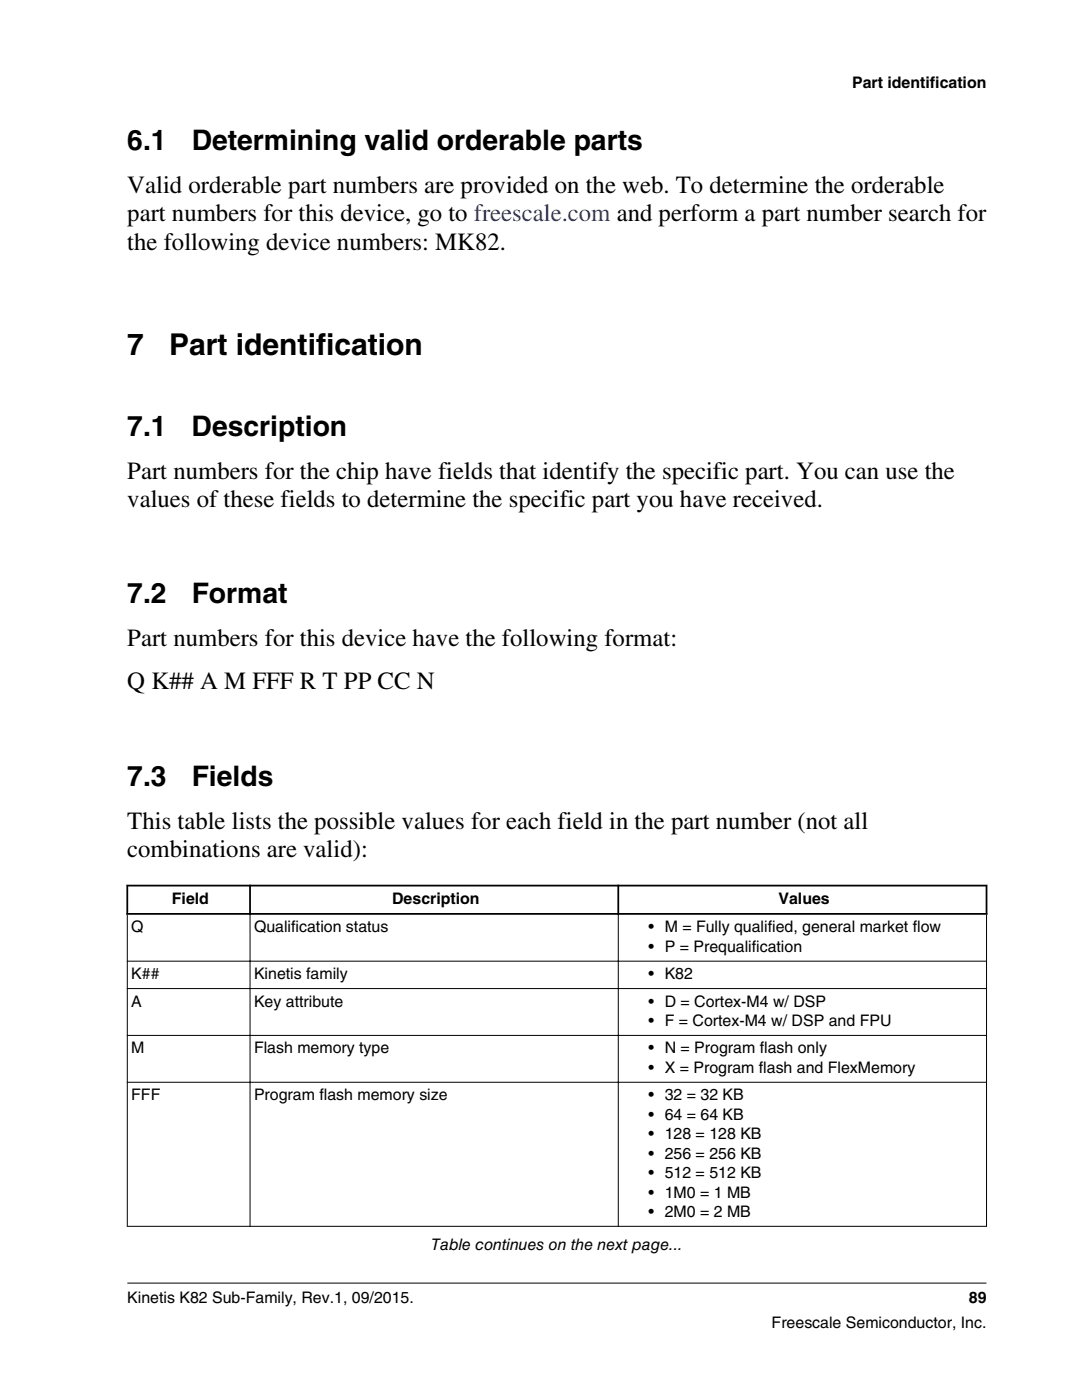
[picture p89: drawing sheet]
<svg xmlns="http://www.w3.org/2000/svg" width="216mm" height="279mm" viewBox="0 0 216 279" stroke-linecap="round" stroke-linejoin="round" font-family="sans-serif">
<defs><g id="words">
<g font-size="6">
<text x="25.4" y="70.8">7</text>
<text x="33.7" y="70.8">Part identification</text>
</g>
<g font-size="5.6">
<text x="25.4" y="29.9">6.1</text>
<text x="38.2" y="29.9">Determining valid orderable parts</text>
<text x="25.4" y="86.9">7.1</text>
<text x="38.2" y="86.9">Description</text>
<text x="25.4" y="120.4">7.2</text>
<text x="38.2" y="120.4">Format</text>
<text x="25.4" y="156.8">7.3</text>
<text x="38.2" y="156.8">Fields</text>
</g>
<g font-size="4.9">
<text x="25.4" y="38.5">Valid orderable part numbers are provided on the web. To determine the orderable</text>
<text x="25.4" y="44.2">part numbers for this device, go to freescale.com and perform a part number search for</text>
<text x="25.4" y="49.8">the following device numbers: MK82.</text>
<text x="25.4" y="95.5">Part numbers for the chip have fields that identify the specific part. You can use the</text>
<text x="25.4" y="101.2">values of these fields to determine the specific part you have received.</text>
<text x="25.4" y="129">Part numbers for this device have the following format:</text>
<text x="25.4" y="137.6">Q K## A M FFF R T PP CC N</text>
<text x="25.4" y="165.4">This table lists the possible values for each field in the part number (not all</text>
<text x="25.4" y="171">combinations are valid):</text>
</g>
<g font-size="3.2">
<text x="170" y="17.5">Part identification</text>
<text x="34.3" y="180.4">Field</text>
<text x="78.3" y="180.4">Description</text>
<text x="155.3" y="180.4">Values</text>
<text x="26.2" y="186.1">Q</text>
<text x="50.7" y="186.1">Qualification status</text>
<text x="129.4" y="190">• P = Prequalification</text>
<text x="129.4" y="186.1">• M = Fully qualified, general market flow</text>
<text x="26.2" y="195.4">K##</text>
<text x="50.7" y="195.4">Kinetis family</text>
<text x="129.4" y="195.4">• K82</text>
<text x="26.2" y="200.9">A</text>
<text x="50.7" y="200.9">Key attribute</text>
<text x="129.4" y="200.9">• D = Cortex-M4 w/ DSP</text>
<text x="129.4" y="204.8">• F = Cortex-M4 w/ DSP and FPU</text>
<text x="26.2" y="210.2">M</text>
<text x="50.7" y="210.2">Flash memory type</text>
<text x="129.4" y="210.2">• N = Program flash only</text>
<text x="129.4" y="214.1">• X = Program flash and FlexMemory</text>
<text x="26.2" y="219.6">FFF</text>
<text x="50.7" y="219.6">Program flash memory size</text>
<text x="129.4" y="219.6">• 32 = 32 KB</text>
<text x="129.4" y="223.5">• 64 = 64 KB</text>
<text x="129.4" y="227.4">• 128 = 128 KB</text>
<text x="129.4" y="231.2">• 256 = 256 KB</text>
<text x="129.4" y="235.1">• 512 = 512 KB</text>
<text x="129.4" y="239">• 1M0 = 1 MB</text>
<text x="129.4" y="242.9">• 2M0 = 2 MB</text>
<text x="86.1" y="249.4">Table continues on the next page...</text>
<text x="25.4" y="260">Kinetis K82 Sub-Family, Rev.1, 09/2015.</text>
<text x="193.3" y="260">89</text>
<text x="154" y="265">Freescale Semiconductor, Inc.</text>
</g>
</g></defs>
<path d="M25.2 176.7h171.8M25.4 176.6v6M49.9 176.6v6M123.4 176.6v6M196.8 176.6v6M25.2 182.4h171.8" fill="none" stroke="#000" stroke-width=".35"/>
<path d="M25.3 191.8h171.6M25.3 197.3h171.6M25.4 182.5v62.3M49.9 182.2v62.6M123.4 182.2v62.6M196.8 182.5v62.3M25.3 206.6h171.6M25.3 216h171.6M25.3 244.7h171.6M25.4 256.1h171.4" fill="none" stroke="#000" stroke-width=".2"/>
<use href="#words"/>
</svg>
